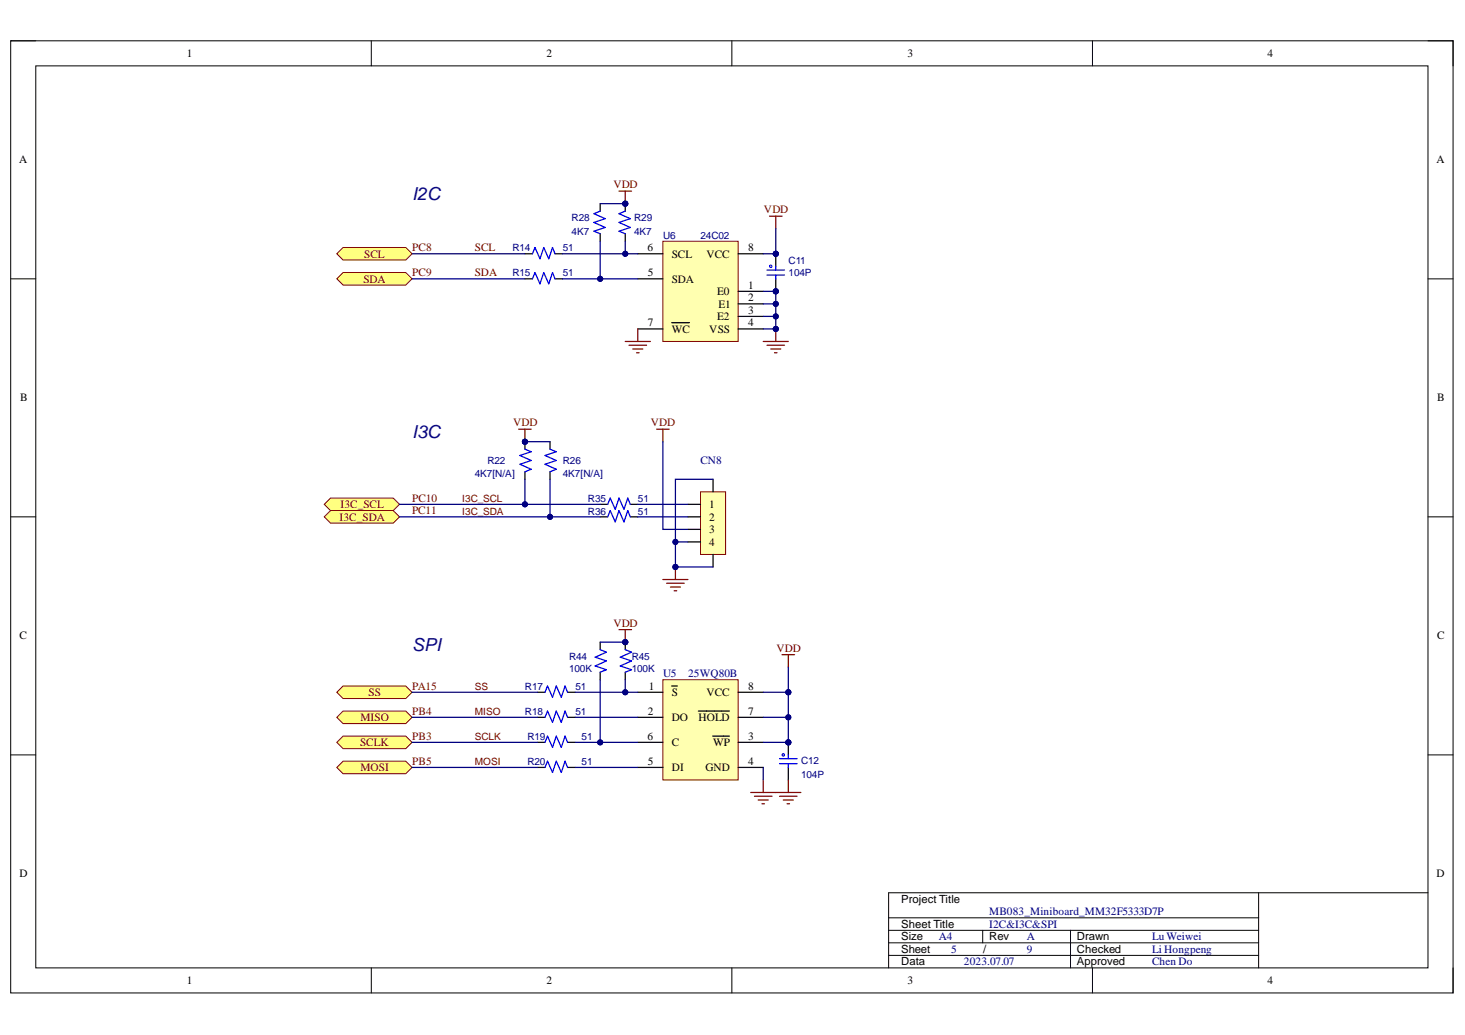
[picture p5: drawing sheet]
<svg xmlns="http://www.w3.org/2000/svg" width="297mm" height="210mm" viewBox="0 0 297 210" stroke-linecap="round" stroke-linejoin="round" font-family="sans-serif">
<defs><g id="words">
<g font-size="3.6" fill="#11037f">
<text x="83.6" y="40.5">I2C</text>
<text x="83.6" y="88.8">I3C</text>
<text x="83.6" y="132">SPI</text>
</g>
<g font-size="2.3">
<text x="37.9" y="11.6">1</text>
<text x="110.8" y="11.6">2</text>
<text x="184" y="11.6">3</text>
<text x="257" y="11.6">4</text>
<text x="3.9" y="33.1">A</text>
<text x="291.3" y="33.1">A</text>
<text x="131.3" y="51">6</text>
<text x="136.2" y="52.2">SCL</text>
<text x="143.2" y="52.2">VCC</text>
<text x="151.7" y="51">8</text>
<text x="131.4" y="56">5</text>
<text x="136.2" y="57.3">SDA</text>
<text x="145.4" y="59.9">E0</text>
<text x="151.7" y="58.6">1</text>
<text x="145.4" y="64.9">E2</text>
<text x="145.7" y="62.4">E1</text>
<text x="151.7" y="61.1">2</text>
<text x="151.7" y="63.7">3</text>
<text x="131.4" y="66.2">7</text>
<text x="136.2" y="67.5">WC</text>
<text x="143.8" y="67.5">VSS</text>
<text x="151.7" y="66.2">4</text>
<text x="4.1" y="81.4">B</text>
<text x="291.4" y="81.4">B</text>
<text x="143.8" y="103">1</text>
<text x="143.8" y="105.6">2</text>
<text x="143.8" y="108.1">3</text>
<text x="143.8" y="110.7">4</text>
<text x="4" y="129.7">C</text>
<text x="291.4" y="129.7">C</text>
<text x="131.6" y="139.9">1</text>
<text x="136.2" y="141.2">S</text>
<text x="143.2" y="141.2">VCC</text>
<text x="151.7" y="139.9">8</text>
<text x="131.4" y="145">2</text>
<text x="136.2" y="146.2">DO</text>
<text x="141.6" y="146.2">HOLD</text>
<text x="151.7" y="145">7</text>
<text x="131.3" y="150">6</text>
<text x="131.4" y="155.1">5</text>
<text x="136.2" y="151.3">C</text>
<text x="144.6" y="151.3">WP</text>
<text x="151.7" y="150">3</text>
<text x="151.7" y="155.1">4</text>
<text x="136.2" y="156.4">DI</text>
<text x="143.1" y="156.4">GND</text>
<text x="4" y="177.9">D</text>
<text x="291.3" y="177.9">D</text>
<text x="182.7" y="183.1">Project Title</text>
<text x="182.7" y="188.2">Sheet Title</text>
<text x="182.7" y="190.7">Size</text>
<text x="200.6" y="190.7">Rev</text>
<text x="218.4" y="190.7">Drawn</text>
<text x="182.7" y="193.2">Sheet</text>
<text x="182.7" y="195.8">Data</text>
<text x="199.3" y="193.2">/</text>
<text x="218.4" y="195.8">Approved</text>
<text x="218.4" y="193.2">Checked</text>
<text x="37.9" y="199.6">1</text>
<text x="110.8" y="199.6">2</text>
<text x="184" y="199.6">3</text>
<text x="257" y="199.6">4</text>
</g>
<g font-size="2.3" fill="#800000">
<text x="124.4" y="38.2">VDD</text>
<text x="154.9" y="43.3">VDD</text>
<text x="73.9" y="52.2">SCL</text>
<text x="83.6" y="51">PC8</text>
<text x="96.3" y="51">SCL</text>
<text x="73.7" y="57.3">SDA</text>
<text x="83.6" y="56">PC9</text>
<text x="96.3" y="56">SDA</text>
<text x="104.1" y="86.5">VDD</text>
<text x="132" y="86.5">VDD</text>
<text x="83.6" y="101.8">PC10</text>
<text x="68.9" y="105.6">I3C_SDA</text>
<text x="69" y="103">I3C_SCL</text>
<text x="83.6" y="104.3">PC11</text>
<text x="124.4" y="127.1">VDD</text>
<text x="157.4" y="132.2">VDD</text>
<text x="74.7" y="141.2">SS</text>
<text x="83.6" y="139.9">PA15</text>
<text x="73.1" y="146.2">MISO</text>
<text x="83.6" y="145">PB4</text>
<text x="73" y="151.3">SCLK</text>
<text x="83.6" y="150">PB3</text>
<text x="83.6" y="155.1">PB5</text>
<text x="73.1" y="156.4">MOSI</text>
</g>
<g font-size="2.3" fill="#000080">
<text x="142" y="94.2">CN8</text>
<text x="134.4" y="137.4">U5</text>
<text x="139.5" y="137.4">25WQ80B</text>
<text x="200.6" y="185.6">MB083_Miniboard_MM32F5333D7P</text>
<text x="190.4" y="190.7">A4</text>
<text x="200.6" y="188.2">I2C&amp;I3C&amp;SPI</text>
<text x="208.2" y="190.7">A</text>
<text x="233.6" y="190.7">Lu Weiwei</text>
<text x="192.9" y="193.2">5</text>
<text x="195.4" y="195.8">2023.07.07</text>
<text x="208.2" y="193.2">9</text>
<text x="233.6" y="193.2">Li Hongpeng</text>
<text x="233.6" y="195.8">Chen Do</text>
</g>
<g font-size="2" fill="#000080">
<text x="115.9" y="44.9">R28</text>
<text x="115.9" y="47.7">4K7</text>
<text x="128.6" y="44.9">R29</text>
<text x="128.6" y="47.7">4K7</text>
<text x="103.9" y="51">R14</text>
<text x="114.1" y="51">51</text>
<text x="134.4" y="48.4">U6</text>
<text x="142" y="48.4">24C02</text>
<text x="159.9" y="53.5">C11</text>
<text x="103.9" y="56">R15</text>
<text x="114.1" y="56">51</text>
<text x="159.9" y="56">104P</text>
<text x="98.8" y="94.2">R22</text>
<text x="114.1" y="94.2">R26</text>
<text x="96.3" y="96.7">4K7[N/A]</text>
<text x="114.1" y="96.7">4K7[N/A]</text>
<text x="119.2" y="101.8">R35</text>
<text x="129.4" y="101.8">51</text>
<text x="119.2" y="104.4">R36</text>
<text x="129.4" y="104.4">51</text>
<text x="115.4" y="133.8">R44</text>
<text x="115.4" y="136.4">100K</text>
<text x="128.1" y="133.8">R45</text>
<text x="128.1" y="136.4">100K</text>
<text x="106.4" y="139.9">R17</text>
<text x="116.7" y="139.9">51</text>
<text x="106.4" y="145">R18</text>
<text x="116.7" y="145">51</text>
<text x="106.9" y="150.1">R19</text>
<text x="106.9" y="155.2">R20</text>
<text x="117.9" y="150.1">51</text>
<text x="117.9" y="155.2">51</text>
<text x="162.4" y="154.9">C12</text>
<text x="162.4" y="157.7">104P</text>
</g>
<g font-size="2" fill="#800000">
<text x="93.7" y="101.8">I3C_SCL</text>
<text x="93.7" y="104.4">I3C_SDA</text>
<text x="96.3" y="139.9">SS</text>
<text x="96.3" y="145">MISO</text>
<text x="96.3" y="150.1">SCLK</text>
<text x="96.3" y="155.2">MOSI</text>
</g>
</g></defs>
<path d="M2.2 8.3h292.4v193.1h-292.4z" fill="none" stroke="#000" stroke-width=".2"/>
<path d="M7.3 13.4h282.2v182.9h-282.2z" fill-rule="evenodd" fill="#fff"/>
<g fill="none" stroke="#000" stroke-width=".2">
<path d="M2.2 8.3h5.1M7.3 13.4h282.2v182.9h-282.2zM75.3 8.3v5.1M148.4 8.3v5.1M221.5 8.3v5.1M289.5 8.3h5.1v5.1M2.2 56.5h5.1M289.5 56.6h5.1M2.2 104.8h5.1M289.5 104.8h5.1M2.2 153.1h5.1M289.5 153.1h5.1"/>
<path d="M75.3 196.3v5.1M148.4 196.3v5.1M180.2 193.8h75M180.2 188.7h75M180.2 191.2h75M180.2 186.1h75M199.3 188.7v2.5M217.1 188.7v7.6M221.5 196.3v5.1M255.2 181.1v15.2M289.5 181.1h-109.3v15.2M294.6 196.3v5.1"/>
</g>
<path d="M121.7 41.3v1.5M121.7 47.4v1.5" fill="none" stroke="#000" stroke-width=".25"/>
<path d="M121.7 42.8l-1.3 .5 2.3 1.1-2.3 .7 2.3 1-2.3 .8 1.3 .5" fill="none" stroke="#00f" stroke-width=".25"/>
<circle cx="126.8" cy="41.3" r=".51" fill="#000080"/>
<circle cx="126.8" cy="41.3" r=".51" fill="none" stroke="#000080" stroke-width=".2"/>
<path d="M126.8 41.3v1.5" fill="none" stroke="#000" stroke-width=".25"/>
<circle cx="126.8" cy="41.3" r=".51" fill="#000080"/>
<circle cx="126.8" cy="41.3" r=".51" fill="none" stroke="#000080" stroke-width=".2"/>
<path d="M126.8 47.4v1.5" fill="none" stroke="#000" stroke-width=".25"/>
<path d="M126.8 42.8l-1.3 .5 2.3 1.1-2.3 .7 2.3 1-2.3 .8 1.3 .5" fill="none" stroke="#00f" stroke-width=".25"/>
<path d="M134.4 48.9h15.3v20.3h-15.3z" fill-rule="evenodd" fill="#ffffb0"/>
<path d="M134.4 48.9h15.3v20.3h-15.3z" fill="none" stroke="#800000" stroke-width=".2"/>
<path d="M129.3 56.5h5.1M129.3 51.5h5.1M149.7 59.1h5M149.7 51.5h5M129.3 66.7h5.1M136.2 65.4h3.6M149.7 61.6h5M149.7 64.2h5M149.7 66.7h5" fill="none" stroke="#000" stroke-width=".25"/>
<path d="M154.7 69.2h5.1M155.5 70h3.6M156.3 70.8h2M157 71.5h.5M157.3 66.7v2.5" fill="none" stroke="#800000" stroke-width=".25"/>
<circle cx="157.3" cy="66.7" r=".51" fill="#000080"/>
<circle cx="157.3" cy="66.7" r=".51" fill="none" stroke="#000080" stroke-width=".2"/>
<circle cx="157.3" cy="51.5" r=".51" fill="#000080"/>
<circle cx="157.3" cy="51.5" r=".51" fill="none" stroke="#000080" stroke-width=".2"/>
<circle cx="157.3" cy="59.1" r=".51" fill="#000080"/>
<circle cx="157.3" cy="59.1" r=".51" fill="none" stroke="#000080" stroke-width=".2"/>
<path d="M157.3 51.5v2.5" fill="none" stroke="#000" stroke-width=".25"/>
<circle cx="157.3" cy="51.5" r=".51" fill="#000080"/>
<circle cx="157.3" cy="51.5" r=".51" fill="none" stroke="#000080" stroke-width=".2"/>
<path d="M157.3 56.5v2.6" fill="none" stroke="#000" stroke-width=".25"/>
<circle cx="157.3" cy="59.1" r=".51" fill="#000080"/>
<circle cx="157.3" cy="59.1" r=".51" fill="none" stroke="#000080" stroke-width=".2"/>
<path d="M155.5 55.8h3.6M155.5 54.8h3.6M157.3 54v.8M157.3 55.8v.7" fill="none" stroke="#00f" stroke-width=".25"/>
<circle cx="156.3" cy="54" r=".25" fill="#c0c0c0"/>
<circle cx="156.3" cy="54" r=".25" fill="none" stroke="#00f" stroke-width=".2"/>
<path d="M125.5 38.8h2.5M126.8 38.8v2.5M156 43.8h2.6M157.3 43.8v2.6M126.8 69.2h5.1M127.5 70h3.6M128.3 70.8h2M129.1 71.5h.5M129.3 66.7v2.5" fill="none" stroke="#800000" stroke-width=".25"/>
<path d="M106.4 51.5h1.6M106.4 56.5h1.6M112.5 51.5h1.6M112.5 56.5h1.6" fill="none" stroke="#000" stroke-width=".25"/>
<path d="M108 51.5l.5-1.3 1 2.3 .7-2.3 1.1 2.3 .7-2.3 .5 1.3M108 56.5l.5-1.2 1 2.3 .7-2.3 1.1 2.3 .7-2.3 .5 1.2" fill="none" stroke="#00f" stroke-width=".25"/>
<circle cx="126.8" cy="41.3" r=".51" fill="#000080"/>
<circle cx="126.8" cy="41.3" r=".51" fill="none" stroke="#000080" stroke-width=".2"/>
<path d="M121.7 102.3h1.5M121.7 104.8h1.5M127.8 102.3h1.5M127.8 104.8h1.5" fill="none" stroke="#000" stroke-width=".25"/>
<path d="M123.2 102.3l.5-1.3 1 2.3 .8-2.3 1 2.3 .8-2.3 .5 1.3M123.2 104.8l.5-1.2 1 2.2 .8-2.2 1 2.2 .8-2.2 .5 1.2" fill="none" stroke="#00f" stroke-width=".25"/>
<path d="M134.4 117.5h5.1M135.2 118.3h3.5M135.9 119.1h2.1M136.7 119.8h.5M136.9 115v2.5" fill="none" stroke="#800000" stroke-width=".25"/>
<circle cx="136.9" cy="115" r=".51" fill="#000080"/>
<circle cx="136.9" cy="115" r=".51" fill="none" stroke="#000080" stroke-width=".2"/>
<path d="M133.1 87h2.6M134.4 87v2.6" fill="none" stroke="#800000" stroke-width=".25"/>
<circle cx="106.4" cy="89.6" r=".51" fill="#000080"/>
<circle cx="106.4" cy="89.6" r=".51" fill="none" stroke="#000080" stroke-width=".2"/>
<path d="M106.4 89.6v1.5M106.4 95.7v1.5" fill="none" stroke="#000" stroke-width=".25"/>
<circle cx="106.4" cy="89.6" r=".51" fill="#000080"/>
<circle cx="106.4" cy="89.6" r=".51" fill="none" stroke="#000080" stroke-width=".2"/>
<path d="M106.4 91.1l1.3 .5-2.3 .8 2.3 1-2.3 .8 2.3 1-1.3 .5M111.5 91.1l1.3 .5-2.3 .8 2.3 1-2.3 .8 2.3 1-1.3 .5" fill="none" stroke="#00f" stroke-width=".25"/>
<path d="M111.5 89.6v1.5M111.5 95.7v1.5" fill="none" stroke="#000" stroke-width=".25"/>
<path d="M142 99.7h5.1v12.7h-5.1z" fill-rule="evenodd" fill="#ffffb0"/>
<path d="M142 99.7h5.1v12.7h-5.1z" fill="none" stroke="#800000" stroke-width=".2"/>
<path d="M144.6 97.2v2.5M139.5 102.3h2.5M139.5 104.8h2.5M139.5 107.4h2.5M139.5 109.9h2.5M144.6 112.4v2.6" fill="none" stroke="#000" stroke-width=".25"/>
<path d="M105.2 87h2.5M106.4 87v2.6" fill="none" stroke="#800000" stroke-width=".25"/>
<circle cx="106.4" cy="89.6" r=".51" fill="#000080"/>
<circle cx="106.4" cy="89.6" r=".51" fill="none" stroke="#000080" stroke-width=".2"/>
<circle cx="159.8" cy="150.6" r=".51" fill="#000080"/>
<circle cx="159.8" cy="150.6" r=".51" fill="none" stroke="#000080" stroke-width=".2"/>
<path d="M159.8 150.6v2.5" fill="none" stroke="#000" stroke-width=".25"/>
<circle cx="159.8" cy="150.6" r=".51" fill="#000080"/>
<circle cx="159.8" cy="150.6" r=".51" fill="none" stroke="#000080" stroke-width=".2"/>
<path d="M159.8 155.6v2.6" fill="none" stroke="#000" stroke-width=".25"/>
<path d="M158.1 154.9h3.5M158.1 153.9h3.5M159.8 153.1v.8M159.8 154.9v.7" fill="none" stroke="#00f" stroke-width=".25"/>
<circle cx="158.8" cy="153.1" r=".25" fill="#c0c0c0"/>
<circle cx="158.8" cy="153.1" r=".25" fill="none" stroke="#00f" stroke-width=".2"/>
<path d="M125.5 127.7h2.5M126.8 127.7v2.5M159.8 158.2v2.5M157.3 160.7h5.1M158.1 161.5h3.5M158.8 162.2h2.1M159.6 163h.5" fill="none" stroke="#800000" stroke-width=".25"/>
<circle cx="126.8" cy="130.2" r=".51" fill="#000080"/>
<circle cx="126.8" cy="130.2" r=".51" fill="none" stroke="#000080" stroke-width=".2"/>
<circle cx="126.8" cy="130.2" r=".51" fill="#000080"/>
<circle cx="126.8" cy="130.2" r=".51" fill="none" stroke="#000080" stroke-width=".2"/>
<path d="M126.8 130.2v1.6" fill="none" stroke="#000" stroke-width=".25"/>
<circle cx="126.8" cy="130.2" r=".51" fill="#000080"/>
<circle cx="126.8" cy="130.2" r=".51" fill="none" stroke="#000080" stroke-width=".2"/>
<path d="M121.7 130.2v1.6M121.7 136.3v1.6M126.8 136.3v1.6M109 150.6h1.5M109 145.5h1.5M109 140.4h1.5M115.1 150.6h1.5M115.1 145.5h1.5M115.1 140.4h1.5" fill="none" stroke="#000" stroke-width=".25"/>
<path d="M121.7 131.8l1.3 .5-2.3 1 2.3 .7-2.3 1.1 2.3 .7-1.3 .5M126.8 131.8l1.2 .5-2.2 1 2.2 .7-2.2 1.1 2.2 .7-1.2 .5M110.5 150.6l.5-1.3 1 2.3 .8-2.3 1 2.3 .8-2.3 .5 1.3M110.5 145.5l.5-1.3 1 2.3 .8-2.3 1 2.3 .8-2.3 .5 1.3M110.5 140.4l.5-1.3 1 2.3 .8-2.3 1 2.3 .8-2.3 .5 1.3" fill="none" stroke="#00f" stroke-width=".25"/>
<path d="M154.7 158.2v2.5M152.2 160.7h5.1M153 161.5h3.5M153.7 162.2h2.1M154.5 163h.5" fill="none" stroke="#800000" stroke-width=".25"/>
<path d="M134.4 137.9h15.3v20.3h-15.3z" fill-rule="evenodd" fill="#ffffb0"/>
<path d="M134.4 137.9h15.3v20.3h-15.3z" fill="none" stroke="#800000" stroke-width=".2"/>
<g fill="none" stroke="#000" stroke-width=".25">
<path d="M136.2 139.1h1.1M109 155.6h1.5M115.1 155.6h1.5M129.3 140.4h5.1M129.3 145.5h5.1M129.3 150.6h5.1M129.3 155.6h5.1M141.6 144.2h6.3M144.5 149.3h3.4M149.7 140.4h5M149.7 145.5h5M149.7 150.6h5"/>
<path d="M149.7 155.6h5"/>
</g>
<path d="M110.5 155.6l.5-1.2 1 2.3 .8-2.3 1 2.3 .8-2.3 .5 1.2" fill="none" stroke="#00f" stroke-width=".25"/>
<path d="M158.6 132.8h2.5M159.8 132.8v2.5" fill="none" stroke="#800000" stroke-width=".25"/>
<path d="M69.6 50.2h12.7l1.2 1.3-1.2 1.2h-12.7l-1.3-1.2z" fill-rule="evenodd" fill="#ffff80"/>
<path d="M69.6 50.2h12.7l1.2 1.3-1.2 1.2h-12.7l-1.3-1.2z" fill="none" stroke="#800000" stroke-width=".2"/>
<path d="M69.6 55.3h12.7l1.2 1.2-1.2 1.3h-12.7l-1.3-1.3z" fill-rule="evenodd" fill="#ffff80"/>
<path d="M69.6 55.3h12.7l1.2 1.2-1.2 1.3h-12.7l-1.3-1.3z" fill="none" stroke="#800000" stroke-width=".2"/>
<path d="M67 101h12.7l1.3 1.3-1.3 1.3h-12.7l-1.3-1.3z" fill-rule="evenodd" fill="#ffff80"/>
<path d="M67 101h12.7l1.3 1.3-1.3 1.3h-12.7l-1.3-1.3z" fill="none" stroke="#800000" stroke-width=".2"/>
<path d="M65.7 104.8l1.3-1.2h12.7l1.3 1.2-1.3 1.3h-12.7z" fill-rule="evenodd" fill="#ffff80"/>
<path d="M65.7 104.8l1.3-1.2h12.7l1.3 1.2-1.3 1.3h-12.7z" fill="none" stroke="#800000" stroke-width=".2"/>
<path d="M69.6 139.1h12.7l1.2 1.3-1.2 1.3h-12.7l-1.3-1.3z" fill-rule="evenodd" fill="#ffff80"/>
<path d="M69.6 139.1h12.7l1.2 1.3-1.2 1.3h-12.7l-1.3-1.3z" fill="none" stroke="#800000" stroke-width=".2"/>
<path d="M69.6 144.2h12.7l1.2 1.3-1.2 1.2h-12.7l-1.3-1.2z" fill-rule="evenodd" fill="#ffff80"/>
<path d="M69.6 144.2h12.7l1.2 1.3-1.2 1.2h-12.7l-1.3-1.2z" fill="none" stroke="#800000" stroke-width=".2"/>
<path d="M68.3 155.6l1.3-1.2h12.7l1.2 1.2-1.2 1.3h-12.7z" fill-rule="evenodd" fill="#ffff80"/>
<path d="M68.3 155.6l1.3-1.2h12.7l1.2 1.2-1.2 1.3h-12.7z" fill="none" stroke="#800000" stroke-width=".2"/>
<path d="M68.3 150.6l1.3-1.3h12.7l1.2 1.3-1.2 1.2h-12.7z" fill-rule="evenodd" fill="#ffff80"/>
<path d="M68.3 150.6l1.3-1.3h12.7l1.2 1.3-1.2 1.2h-12.7z" fill="none" stroke="#800000" stroke-width=".2"/>
<path d="M83.5 56.5h22.9M83.5 51.5h22.9M154.7 64.2h2.6" fill="none" stroke="#000080" stroke-width=".25"/>
<circle cx="157.3" cy="64.2" r=".51" fill="#000080"/>
<circle cx="157.3" cy="64.2" r=".51" fill="none" stroke="#000080" stroke-width=".2"/>
<path d="M154.7 61.6h2.6" fill="none" stroke="#000080" stroke-width=".25"/>
<circle cx="157.3" cy="61.6" r=".51" fill="#000080"/>
<circle cx="157.3" cy="61.6" r=".51" fill="none" stroke="#000080" stroke-width=".2"/>
<path d="M121.7 48.9v7.6" fill="none" stroke="#000080" stroke-width=".25"/>
<circle cx="121.7" cy="56.5" r=".51" fill="#000080"/>
<circle cx="121.7" cy="56.5" r=".51" fill="none" stroke="#000080" stroke-width=".2"/>
<path d="M121.7 41.3h5.1" fill="none" stroke="#000080" stroke-width=".25"/>
<circle cx="126.8" cy="41.3" r=".51" fill="#000080"/>
<circle cx="126.8" cy="41.3" r=".51" fill="none" stroke="#000080" stroke-width=".2"/>
<path d="M126.8 48.9v2.6" fill="none" stroke="#000080" stroke-width=".25"/>
<circle cx="126.8" cy="51.5" r=".51" fill="#000080"/>
<circle cx="126.8" cy="51.5" r=".51" fill="none" stroke="#000080" stroke-width=".2"/>
<path d="M154.7 51.5h2.6" fill="none" stroke="#000080" stroke-width=".25"/>
<circle cx="157.3" cy="51.5" r=".51" fill="#000080"/>
<circle cx="157.3" cy="51.5" r=".51" fill="none" stroke="#000080" stroke-width=".2"/>
<path d="M157.3 46.4v5.1" fill="none" stroke="#000080" stroke-width=".25"/>
<circle cx="157.3" cy="51.5" r=".51" fill="#000080"/>
<circle cx="157.3" cy="51.5" r=".51" fill="none" stroke="#000080" stroke-width=".2"/>
<path d="M154.7 66.7h2.6" fill="none" stroke="#000080" stroke-width=".25"/>
<circle cx="157.3" cy="66.7" r=".51" fill="#000080"/>
<circle cx="157.3" cy="66.7" r=".51" fill="none" stroke="#000080" stroke-width=".2"/>
<path d="M154.7 59.1h2.6" fill="none" stroke="#000080" stroke-width=".25"/>
<circle cx="157.3" cy="59.1" r=".51" fill="#000080"/>
<circle cx="157.3" cy="59.1" r=".51" fill="none" stroke="#000080" stroke-width=".2"/>
<path d="M106.4 89.6h5.1" fill="none" stroke="#000080" stroke-width=".25"/>
<circle cx="106.4" cy="89.6" r=".51" fill="#000080"/>
<circle cx="106.4" cy="89.6" r=".51" fill="none" stroke="#000080" stroke-width=".2"/>
<path d="M134.4 89.6v17.8h5.1M129.3 104.8h10.2M129.3 102.3h10.2M136.9 109.9h2.6" fill="none" stroke="#000080" stroke-width=".25"/>
<circle cx="136.9" cy="109.9" r=".51" fill="#000080"/>
<circle cx="136.9" cy="109.9" r=".51" fill="none" stroke="#000080" stroke-width=".2"/>
<path d="M106.4 97.2v5.1" fill="none" stroke="#000080" stroke-width=".25"/>
<circle cx="106.4" cy="102.3" r=".51" fill="#000080"/>
<circle cx="106.4" cy="102.3" r=".51" fill="none" stroke="#000080" stroke-width=".2"/>
<path d="M111.5 97.2v7.6" fill="none" stroke="#000080" stroke-width=".25"/>
<circle cx="111.5" cy="104.8" r=".51" fill="#000080"/>
<circle cx="111.5" cy="104.8" r=".51" fill="none" stroke="#000080" stroke-width=".2"/>
<path d="M136.9 115h7.7" fill="none" stroke="#000080" stroke-width=".25"/>
<circle cx="136.9" cy="115" r=".51" fill="#000080"/>
<circle cx="136.9" cy="115" r=".51" fill="none" stroke="#000080" stroke-width=".2"/>
<path d="M121.7 130.2h5.1M83.5 155.6h25.5M83.5 150.6h25.5M83.5 145.5h25.5M83.5 140.4h25.5M116.6 155.6h12.7M116.6 145.5h12.7" fill="none" stroke="#000080" stroke-width=".25"/>
<circle cx="126.8" cy="130.2" r=".51" fill="#000080"/>
<circle cx="126.8" cy="130.2" r=".51" fill="none" stroke="#000080" stroke-width=".2"/>
<path d="M154.7 145.5h5.1" fill="none" stroke="#000080" stroke-width=".25"/>
<circle cx="159.8" cy="145.5" r=".51" fill="#000080"/>
<circle cx="159.8" cy="145.5" r=".51" fill="none" stroke="#000080" stroke-width=".2"/>
<path d="M121.7 137.9v12.7" fill="none" stroke="#000080" stroke-width=".25"/>
<circle cx="121.7" cy="150.6" r=".51" fill="#000080"/>
<circle cx="121.7" cy="150.6" r=".51" fill="none" stroke="#000080" stroke-width=".2"/>
<path d="M126.8 137.9v2.5" fill="none" stroke="#000080" stroke-width=".25"/>
<circle cx="126.8" cy="140.4" r=".51" fill="#000080"/>
<circle cx="126.8" cy="140.4" r=".51" fill="none" stroke="#000080" stroke-width=".2"/>
<path d="M154.7 155.6v2.6M154.7 150.6h5.1" fill="none" stroke="#000080" stroke-width=".25"/>
<circle cx="159.8" cy="150.6" r=".51" fill="#000080"/>
<circle cx="159.8" cy="150.6" r=".51" fill="none" stroke="#000080" stroke-width=".2"/>
<path d="M159.8 135.3v5.1" fill="none" stroke="#000080" stroke-width=".25"/>
<circle cx="159.8" cy="140.4" r=".51" fill="#000080"/>
<circle cx="159.8" cy="140.4" r=".51" fill="none" stroke="#000080" stroke-width=".2"/>
<path d="M154.7 140.4h5.1" fill="none" stroke="#000080" stroke-width=".25"/>
<circle cx="159.8" cy="140.4" r=".51" fill="#000080"/>
<circle cx="159.8" cy="140.4" r=".51" fill="none" stroke="#000080" stroke-width=".2"/>
<path d="M81 104.8h40.7" fill="none" stroke="#000080" stroke-width=".25"/>
<circle cx="111.5" cy="104.8" r=".51" fill="#000080"/>
<circle cx="111.5" cy="104.8" r=".51" fill="none" stroke="#000080" stroke-width=".2"/>
<path d="M81 102.3h40.7" fill="none" stroke="#000080" stroke-width=".25"/>
<circle cx="106.4" cy="102.3" r=".51" fill="#000080"/>
<circle cx="106.4" cy="102.3" r=".51" fill="none" stroke="#000080" stroke-width=".2"/>
<path d="M114.1 56.5h15.2" fill="none" stroke="#000080" stroke-width=".25"/>
<circle cx="121.7" cy="56.5" r=".51" fill="#000080"/>
<circle cx="121.7" cy="56.5" r=".51" fill="none" stroke="#000080" stroke-width=".2"/>
<path d="M114.1 51.5h15.2" fill="none" stroke="#000080" stroke-width=".25"/>
<circle cx="126.8" cy="51.5" r=".51" fill="#000080"/>
<circle cx="126.8" cy="51.5" r=".51" fill="none" stroke="#000080" stroke-width=".2"/>
<path d="M116.6 150.6h12.7" fill="none" stroke="#000080" stroke-width=".25"/>
<circle cx="121.7" cy="150.6" r=".51" fill="#000080"/>
<circle cx="121.7" cy="150.6" r=".51" fill="none" stroke="#000080" stroke-width=".2"/>
<path d="M116.6 140.4h12.7" fill="none" stroke="#000080" stroke-width=".25"/>
<circle cx="126.8" cy="140.4" r=".51" fill="#000080"/>
<circle cx="126.8" cy="140.4" r=".51" fill="none" stroke="#000080" stroke-width=".2"/>
<path d="M144.6 97.2h-7.7v17.8" fill="none" stroke="#000080" stroke-width=".25"/>
<circle cx="136.9" cy="109.9" r=".51" fill="#000080"/>
<circle cx="136.9" cy="109.9" r=".51" fill="none" stroke="#000080" stroke-width=".2"/>
<circle cx="136.9" cy="115" r=".51" fill="#000080"/>
<circle cx="136.9" cy="115" r=".51" fill="none" stroke="#000080" stroke-width=".2"/>
<path d="M157.3 59.1v7.6" fill="none" stroke="#000080" stroke-width=".25"/>
<circle cx="157.3" cy="66.7" r=".51" fill="#000080"/>
<circle cx="157.3" cy="66.7" r=".51" fill="none" stroke="#000080" stroke-width=".2"/>
<circle cx="157.3" cy="64.2" r=".51" fill="#000080"/>
<circle cx="157.3" cy="64.2" r=".51" fill="none" stroke="#000080" stroke-width=".2"/>
<circle cx="157.3" cy="61.6" r=".51" fill="#000080"/>
<circle cx="157.3" cy="61.6" r=".51" fill="none" stroke="#000080" stroke-width=".2"/>
<circle cx="157.3" cy="59.1" r=".51" fill="#000080"/>
<circle cx="157.3" cy="59.1" r=".51" fill="none" stroke="#000080" stroke-width=".2"/>
<path d="M159.8 140.4v10.2" fill="none" stroke="#000080" stroke-width=".25"/>
<circle cx="159.8" cy="150.6" r=".51" fill="#000080"/>
<circle cx="159.8" cy="150.6" r=".51" fill="none" stroke="#000080" stroke-width=".2"/>
<circle cx="159.8" cy="145.5" r=".51" fill="#000080"/>
<circle cx="159.8" cy="145.5" r=".51" fill="none" stroke="#000080" stroke-width=".2"/>
<circle cx="159.8" cy="140.4" r=".51" fill="#000080"/>
<circle cx="159.8" cy="140.4" r=".51" fill="none" stroke="#000080" stroke-width=".2"/>
<use href="#words"/>
</svg>
